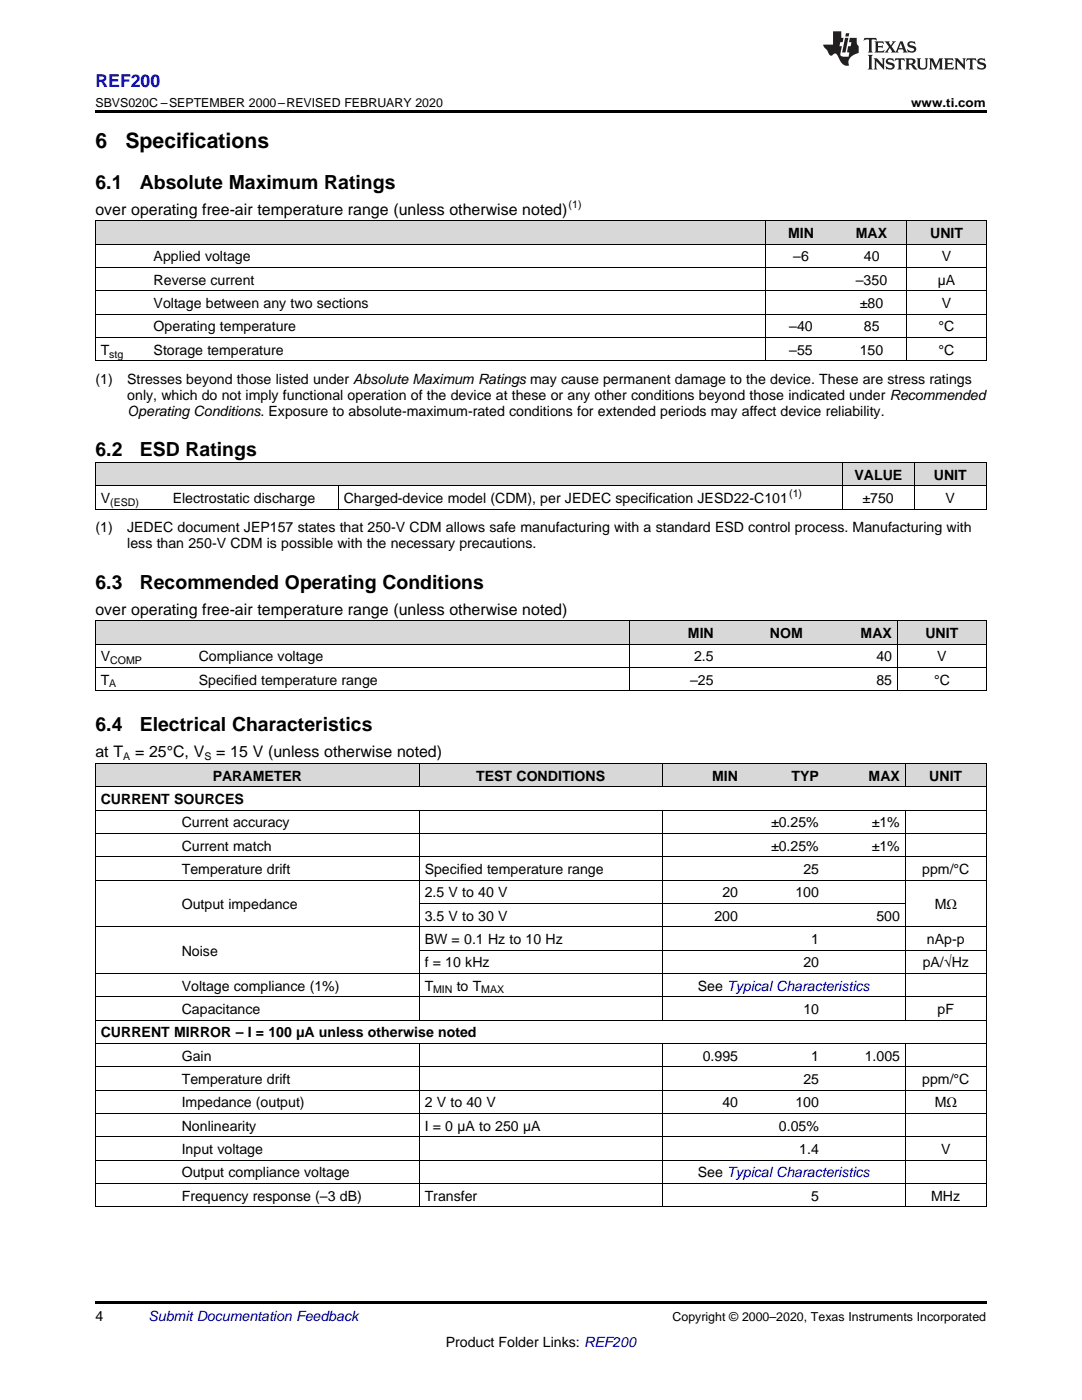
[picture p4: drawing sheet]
<svg xmlns="http://www.w3.org/2000/svg" width="216mm" height="279mm" viewBox="0 0 216 279" stroke-linecap="round" stroke-linejoin="round" font-family="sans-serif">
<defs><g id="words">
<g font-size="4.2">
<text x="19" y="29.6">6</text>
<text x="25" y="29.6">Specifications</text>
</g>
<g font-size="3.9">
<text x="19" y="37.7">6.1</text>
<text x="27.9" y="37.7">Absolute Maximum Ratings</text>
<text x="19" y="91.1">6.2</text>
<text x="27.9" y="91.1">ESD Ratings</text>
<text x="19" y="117.5">6.3</text>
<text x="27.9" y="117.5">Recommended Operating Conditions</text>
<text x="19" y="146">6.4</text>
<text x="27.9" y="146">Electrical Characteristics</text>
</g>
<text font-size="3.5" fill="#00f" x="19" y="17.3">REF200</text>
<g font-size="3.2">
<text x="19" y="42.9">over operating free-air temperature range (unless otherwise noted)</text>
<text x="19" y="122.7">over operating free-air temperature range (unless otherwise noted)</text>
<text x="19" y="151.1">at T</text>
<text x="27" y="151.1">= 25°C, V</text>
<text x="43.1" y="151.1">= 15 V (unless otherwise noted)</text>
</g>
<g font-size="2.8">
<text x="157.3" y="47.5">MIN</text>
<text x="170.8" y="47.5">MAX</text>
<text x="185.6" y="47.5">UNIT</text>
<text x="30.7" y="52.2">Applied voltage</text>
<text x="158.3" y="52.2">–6</text>
<text x="172.4" y="52.2">40</text>
<text x="187.9" y="52.2">V</text>
<text x="30.7" y="56.8">Reverse current</text>
<text x="170.8" y="56.8">–350</text>
<text x="187.1" y="56.8">µA</text>
<text x="30.7" y="61.5">Voltage between any two sections</text>
<text x="171.6" y="61.5">±80</text>
<text x="187.9" y="61.5">V</text>
<text x="20.1" y="70.8">T</text>
<text x="30.7" y="66.1">Operating temperature</text>
<text x="30.7" y="70.8">Storage temperature</text>
<text x="157.5" y="66.1">–40</text>
<text x="157.5" y="70.8">–55</text>
<text x="171.6" y="70.8">150</text>
<text x="172.4" y="66.1">85</text>
<text x="187.3" y="66.1">°C</text>
<text x="187.3" y="70.8">°C</text>
<text x="19" y="76.7">(1)</text>
<text x="25.4" y="76.7">Stresses beyond those listed under Absolute Maximum Ratings may cause permanent damage to the device. These are stress ratings</text>
<text x="25.4" y="79.8">only, which do not imply functional operation of the device at these or any other conditions beyond those indicated under Recommended</text>
<text x="25.4" y="83">Operating Conditions. Exposure to absolute-maximum-rated conditions for extended periods may affect device reliability.</text>
<text x="170.5" y="95.7">VALUE</text>
<text x="186.3" y="95.7">UNIT</text>
<text x="20.1" y="100.4">V</text>
<text x="34.5" y="100.4">Electrostatic discharge</text>
<text x="68.6" y="100.4">Charged-device model (CDM), per JEDEC specification JESD22-C101</text>
<text x="172.1" y="100.4">±750</text>
<text x="188.7" y="100.4">V</text>
<text x="19" y="106.3">(1)</text>
<text x="25.4" y="106.3">JEDEC document JEP157 states that 250-V CDM allows safe manufacturing with a standard ESD control process. Manufacturing with</text>
<text x="25.4" y="109.4">less than 250-V CDM is possible with the necessary precautions.</text>
<text x="20.1" y="132">V</text>
<text x="39.7" y="132">Compliance voltage</text>
<text x="137.3" y="127.3">MIN</text>
<text x="138.5" y="132">2.5</text>
<text x="153.6" y="127.3">NOM</text>
<text x="171.7" y="127.3">MAX</text>
<text x="174.9" y="132">40</text>
<text x="184.6" y="127.3">UNIT</text>
<text x="187" y="132">V</text>
<text x="20.1" y="136.6">T</text>
<text x="39.7" y="136.6">Specified temperature range</text>
<text x="137.7" y="136.6">–25</text>
<text x="174.9" y="136.6">85</text>
<text x="186.4" y="136.6">°C</text>
<text x="42.4" y="155.8">PARAMETER</text>
<text x="95" y="155.8">TEST CONDITIONS</text>
<text x="142.1" y="155.8">MIN</text>
<text x="157.9" y="155.8">TYP</text>
<text x="173.3" y="155.8">MAX</text>
<text x="185.4" y="155.8">UNIT</text>
<text x="20.1" y="160.4">CURRENT SOURCES</text>
<text x="36.3" y="165.1">Current accuracy</text>
<text x="153.9" y="165.1">±0.25%</text>
<text x="174" y="165.1">±1%</text>
<text x="36.3" y="169.8">Current match</text>
<text x="153.9" y="169.8">±0.25%</text>
<text x="174" y="169.8">±1%</text>
<text x="36.3" y="174.4">Temperature drift</text>
<text x="84.7" y="174.4">Specified temperature range</text>
<text x="84.7" y="179.1">2.5 V to 40 V</text>
<text x="144.1" y="179.1">20</text>
<text x="158.7" y="179.1">100</text>
<text x="160.3" y="174.4">25</text>
<text x="184" y="174.4">ppm/°C</text>
<text x="36.3" y="181.4">Output impedance</text>
<text x="84.7" y="183.7">3.5 V to 30 V</text>
<text x="142.6" y="183.7">200</text>
<text x="174.9" y="183.7">500</text>
<text x="186.5" y="181.4">MΩ</text>
<text x="36.3" y="190.7">Noise</text>
<text x="84.7" y="188.4">BW = 0.1 Hz to 10 Hz</text>
<text x="161.9" y="188.4">1</text>
<text x="185" y="188.4">nAp-p</text>
<text x="36.3" y="197.7">Voltage compliance (1%)</text>
<text x="84.7" y="193">f = 10 kHz</text>
<text x="84.7" y="197.7">T</text>
<text x="91.1" y="197.7">to T</text>
<text x="139.2" y="197.7">See Typical Characteristics</text>
<text x="160.3" y="193">20</text>
<text x="184.1" y="193">pA/√Hz</text>
<text x="36.3" y="202.4">Capacitance</text>
<text x="160.3" y="202.4">10</text>
<text x="187.1" y="202.4">pF</text>
<text x="20.1" y="207">CURRENT MIRROR – I = 100 µA unless otherwise noted</text>
<text x="36.3" y="211.7">Gain</text>
<text x="140.2" y="211.7">0.995</text>
<text x="161.9" y="211.7">1</text>
<text x="172.5" y="211.7">1.005</text>
<text x="36.3" y="216.3">Temperature drift</text>
<text x="36.3" y="221">Impedance (output)</text>
<text x="84.7" y="221">2 V to 40 V</text>
<text x="144.1" y="221">40</text>
<text x="158.7" y="221">100</text>
<text x="160.3" y="216.3">25</text>
<text x="184" y="216.3">ppm/°C</text>
<text x="186.5" y="221">MΩ</text>
<text x="36.3" y="225.6">Nonlinearity</text>
<text x="84.7" y="225.6">I = 0 µA to 250 µA</text>
<text x="155.4" y="225.6">0.05%</text>
<text x="36.3" y="230.3">Input voltage</text>
<text x="159.5" y="230.3">1.4</text>
<text x="187.8" y="230.3">V</text>
<text x="36.3" y="234.9">Output compliance voltage</text>
<text x="36.3" y="239.6">Frequency response (–3 dB)</text>
<text x="84.7" y="239.6">Transfer</text>
<text x="139.2" y="234.9">See Typical Characteristics</text>
<text x="161.9" y="239.6">5</text>
<text x="185.8" y="239.6">MHz</text>
<text x="19" y="263.6">4</text>
<text x="88.9" y="268.9">Product Folder Links: REF200</text>
</g>
<text font-size="2.8" fill="#0000c8" x="29.6" y="263.6">Submit Documentation Feedback</text>
<g font-size="2.5">
<text x="19" y="21.4">SBVS020C –SEPTEMBER 2000–REVISED FEBRUARY 2020</text>
<text x="181.8" y="21.4">www.ti.com</text>
<text x="134.2" y="263.6">Copyright © 2000–2020, Texas Instruments Incorporated</text>
</g>
<g font-size="2.1">
<text x="113.5" y="41.6">(1)</text>
<text x="21.8" y="71.4">stg</text>
<text x="22" y="101">(ESD)</text>
<text x="157.5" y="99.3">(1)</text>
<text x="21.8" y="137.2">A</text>
<text x="22" y="132.5">COMP</text>
<text x="24.6" y="151.8">A</text>
<text x="40.8" y="151.8">S</text>
<text x="86.4" y="198.3">MIN</text>
<text x="96" y="198.3">MAX</text>
</g>
</g></defs>
<g fill="#d8d8d8">
<path d="M19 152.4h16.2v4.7h-16.2z"/>
<path d="M35.2 152.4h48.5v4.7h-48.5z"/>
<path d="M83.7 152.4h48.5v4.7h-48.5z"/>
<path d="M132.2 152.4h16.1v4.7h-16.1z"/>
<path d="M148.3 152.4h16.2v4.7h-16.2z"/>
<path d="M164.5 152.4h16.2v4.7h-16.2z"/>
<path d="M180.7 152.4h16.1v4.7h-16.1z"/>
<path d="M19 123.9h19.6v4.7h-19.6z"/>
<path d="M38.6 123.9h87.1v4.7h-87.1z"/>
<path d="M125.7 123.9h17.8v4.7h-17.8z"/>
<path d="M143.5 123.9h17.8v4.7h-17.8z"/>
<path d="M161.3 123.9h17.8v4.7h-17.8z"/>
<path d="M179.1 123.9h17.7v4.7h-17.7z"/>
<path d="M19 92.4h14.4v4.6h-14.4z"/>
<path d="M33.4 92.4h34.1v4.6h-34.1z"/>
<path d="M67.5 92.4h100.6v4.6h-100.6z"/>
<path d="M168.1 92.4h14.4v4.6h-14.4z"/>
<path d="M182.5 92.4h14.3v4.6h-14.3z"/>
<path d="M19 44.1h10.6v4.7h-10.6z"/>
<path d="M29.6 44.1h66.9v4.7h-66.9z"/>
<path d="M96.5 44.1h56.3v4.7h-56.3z"/>
<path d="M152.8 44.1h14.1v4.7h-14.1z"/>
<path d="M166.9 44.1h14.1v4.7h-14.1z"/>
<path d="M181 44.1h15.8v4.7h-15.8z"/>
</g>
<g fill="#000">
<path d="M19 22h177.8v.5h-177.8zM19 101.6l.2 .1zM67.4 101.6l.1 .1zM168 101.6l.1 .1zM182.4 101.6l.1 .1zM196.7 101.6l.1 .1zM19 137.9h.2zM125.6 137.9h.1zM179 137.9h.1zM196.7 137.9h.1zM19 240.8l.2 .1zM83.6 240.8l.1 .1z"/>
<path d="M132.1 240.8l.1 .1zM180.6 240.8l.1 .1zM196.7 240.8l.1 .1zM19 259.7h177.8v.5h-177.8z"/>
</g>
<g fill="none" stroke="#000" stroke-width=".2">
<path d="M19 58h177.8M19 53.4h177.8M19 48.7h177.8M19 44.1h177.8M19.1 44.1v28M152.8 44.1v28M180.9 44.1v28M196.8 44.1v28M19 72h177.8M19 67.4h177.8M19 62.7h177.8M19 97h177.8"/>
<path d="M19 92.3h177.8M19.1 92.3v9.4M67.5 97v4.7M168 92.3v9.4M182.4 92.3v9.4M196.8 92.3v9.4M19 101.6h177.8M19 137.8h177.8M19 133.2h177.8M19 128.5h177.8M19 123.9h177.8M19.1 123.9v14"/>
<path d="M125.7 123.9v14M179 123.9v14M196.8 123.9v14M19 157h177.8M19 152.3h177.8M19.1 152.4v88.5M83.6 152.4v4.7M132.1 152.4v4.7M180.6 152.4v4.7M196.8 152.4v88.5M19 175.6h177.8M19 171h177.8"/>
<path d="M19 166.3h177.8M19 161.7h177.8M83.6 161.7v41.9M132.1 161.7v41.9M180.6 161.7v41.9M19 198.9h177.8M19 194.3h177.8M19 184.9h177.8M83.7 189.6h113.1M83.7 180.3h97M19 217.5h177.8M19 212.9h177.8"/>
<path d="M19 208.2h177.8M19 203.6h177.8M83.6 208.2v32.7M132.1 208.2v32.7M180.6 208.2v32.7M19 236.2h177.8M19 231.5h177.8M19 226.9h177.8M19 222.2h177.8M19 240.8h177.8"/>
</g>
<g fill="#231f20">
<path d="M172.5 7.6l-.1 .5 .4-.2h.6v.1v2.1l-.2 .4h.9l-.2-.4v-2.1l.1-.1h.5l.5 .2-.2-.5zM174.5 8.3l.2 .3v1.5l-.2 .4h1.8l.2-.6a1.04 1.04 0 0 1-1.3 .2v-.7h.6l.3 .2v-.6l-.3 .2h-.6v-.6l.8-.1 .4 .3-.2-.5zM176.5 8.3l.9 1.1-.9 1.1h.8l-.2-.2 .4-.7 .5 .7-.2 .2h1.5l-.2-.2 .2-.4h.9l.1 .4-.2 .2h1l-.3-.3-.7-1.9h-.5l-.9 2-.8-1 .9-1h-.8l.1 .3-.4 .5-.3-.6 .1-.2zM179.7 8.6l.4 1h-.7zM181.3 8.4a.63 .63 0 0 0-.2 .7 .63 .63 0 0 0 .6 .4l.6 .2 .1 .2a.75 .75 0 0 1-.7 .4 .75 .75 0 0 1-.6-.5l.1 .7 .1-.1a1.11 1.11 0 0 0 1.5-.6 1.13 1.13 0 0 0-1.2-.8l-.1-.4a1.04 1.04 0 0 1 1.2 .2l-.2-.5-.2 .1-.4-.2zM173.2 10.9l.2 .4v2.2l-.2 .4h1l-.3-.4v-2.2l.3-.4zM174.3 11.6l.3 .4v1.5l-.3 .4h.8l-.2-.4v-1.3l1.5 1.7v-1.9l.2-.4h-.7l.2 .4v.9l-1.1-1.3zM177 11.8a.62 .62 0 0 0-.2 .7 .62 .62 0 0 0 .6 .4l.6 .1 .1 .3a.76 .76 0 0 1-.7 .3 .76 .76 0 0 1-.7-.4l.2 .7 .1-.1a1.11 1.11 0 0 0 1.5-.6 1.13 1.13 0 0 0-1.2-.8l-.1-.4a1.04 1.04 0 0 1 1.2 .2l-.2-.6-.2 .1-.5-.1zM178.7 11.6l-.2 .6a.61 .61 0 0 1 .8-.3v1.6l-.2 .4h.9l-.2-.4v-1.6a.63 .63 0 0 1 .7 .3l-.1-.6zM180.6 11.6l.3 .4v1.5l-.3 .4h1l-.2-.2-.1-.8 .6 .2a.76 .76 0 0 0 1.2 .7l-1-1a.58 .58 0 0 0 .6-.5 .58 .58 0 0 0-.5-.6zM181.4 11.9h.1a.45 .45 0 0 1 .5 .1 .45 .45 0 0 1 .1 .5l-.8 .2zM182.9 11.6l.2 .2a2.17 2.17 0 0 0 .3 1.9 .99 .99 0 0 0 1.6-.6v-1.1l.2-.4h-.7l.2 .2a1.92 1.92 0 0 1-.2 1.8 .6 .6 0 0 1-.9-.5v-1.1l.2-.4zM185.4 11.6l.2 .4v1.5l-.2 .4h.7l-.2-.4v-1.4l.8 1.8 .8-1.8v1.4l-.2 .4h.9l-.2-.4v-1.5l.2-.4h-.8l-.6 1.5-.6-1.5zM188.4 11.6l.2 .4v1.5l-.2 .4h1.8l.1-.6a1.04 1.04 0 0 1-1.2 .1v-.6h.5l.4 .2v-.6l-.4 .2h-.5v-.7h.8l.3 .3-.1-.6zM190.5 11.6l.2 .4v1.5l-.2 .4h.7l-.2-.4v-1.3l1.5 1.7v-1.9l.2-.4h-.7l.2 .4v.9l-1.1-1.3zM192.9 11.6l-.1 .6a.61 .61 0 0 1 .7-.3l.1 1.6-.3 .4h1l-.3-.4 .1-1.6a.63 .63 0 0 1 .7 .3l-.1-.6zM195.2 11.8a.62 .62 0 0 0-.2 .7 .62 .62 0 0 0 .6 .4l.6 .1 .1 .3a.76 .76 0 0 1-.7 .3 .76 .76 0 0 1-.6-.4l.1 .7 .1-.1a1.11 1.11 0 0 0 1.6-.6 1.13 1.13 0 0 0-1.3-.8l-.1-.4a1.04 1.04 0 0 1 1.2 .2l-.1-.6-.2 .1-.5-.1z"/>
<path d="M166.2 6.3v2.6h-1.9v.4l.8 .9a.91 .91 0 0 0 1 .8 .56 .56 0 0 1 .5-.3 .56 .56 0 0 1 .5 .3l.4 .8a1.53 1.53 0 0 0 1.9 1.2 1.54 1.54 0 0 1 1-2.1l.9-.3v-1.4a1.52 1.52 0 0 1-.4-1.6h-1.3l-.2 .8h.5l-.2 .8h-.5l-.1 1v.2l.4 .1-.2 .8a1.93 1.93 0 0 1-1.6-.3l.3-1.8h-.5l.2-.8h.4l.2-.8h-.4v-1.3zM168.6 7.6l-.6 2.9h.7l.6-2.9zM168.8 6.6l-.1 .7h.6l.2-.7z"/>
</g>
<use href="#words"/>
</svg>
